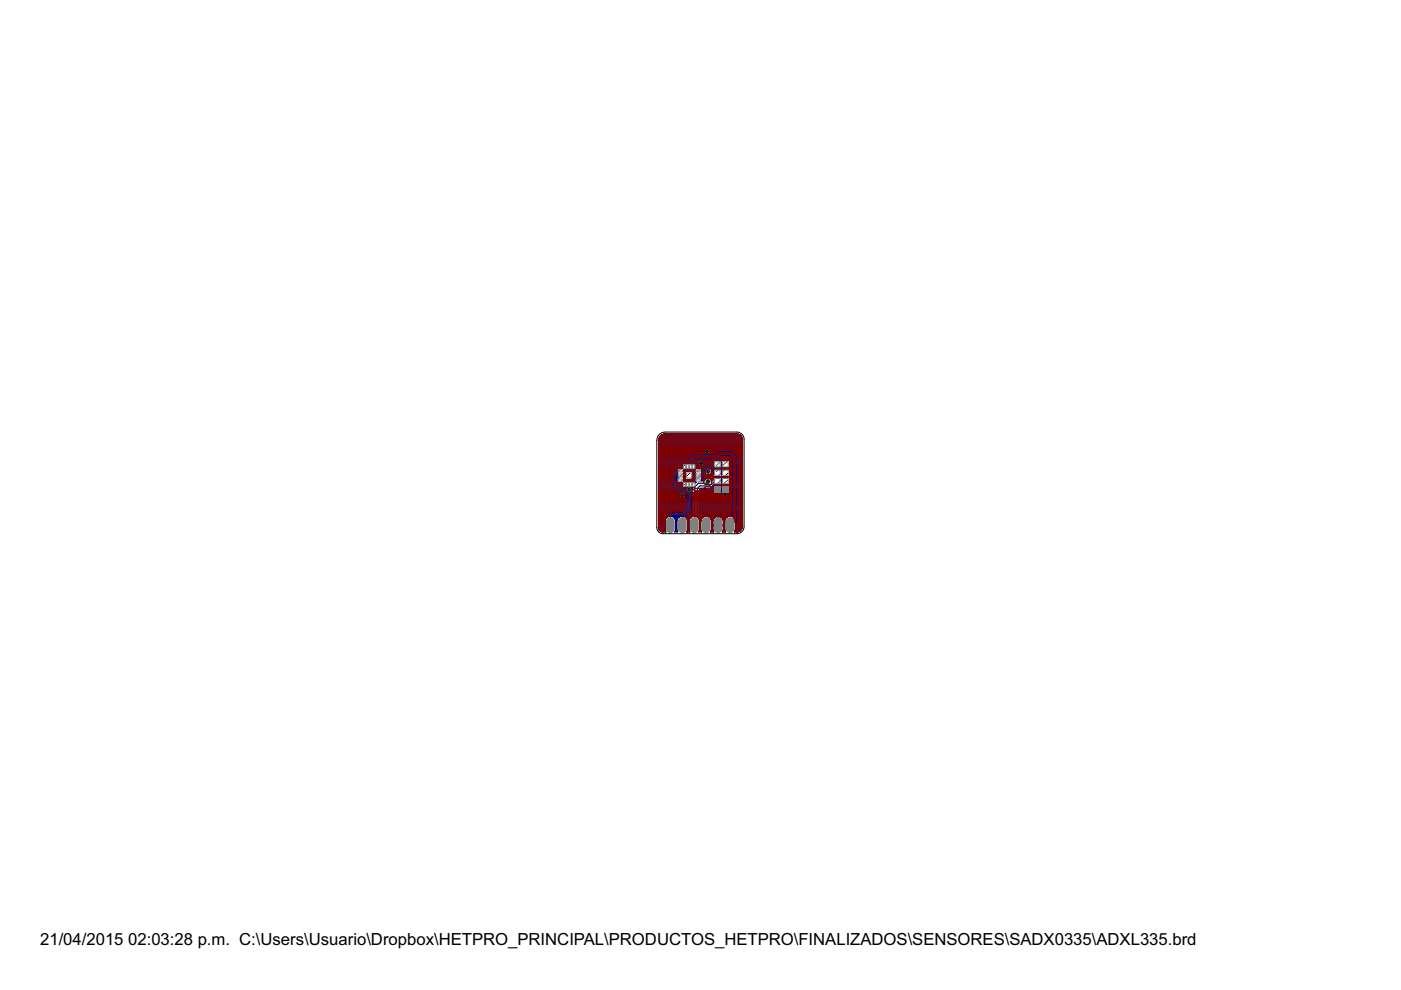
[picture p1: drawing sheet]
<svg xmlns="http://www.w3.org/2000/svg" width="297mm" height="210mm" viewBox="0 0 297 210" stroke-linecap="round" stroke-linejoin="round" font-family="sans-serif">
<defs><g id="words">
<g font-size="4">
<text x="8.5" y="200.4">21/04/2015</text>
<text x="27.2" y="200.4">02:03:28 p.m. C:\Users\Usuario\Dropbox\HETPRO_PRINCIPAL\PRODUCTOS_HETPRO\FINALIZADOS\SENSORES\SADX0335\ADXL335.brd</text>
</g>
</g></defs>
<g fill="none" stroke="#000080" stroke-width=".25">
<path d="M139.6 99.9h9.8M139.6 99.7h9.9M139.6 99.5h10M139.6 99.3h10.3M139.6 99.1h17.8M139.6 98.8h17.8M139.6 98.6h17.8M139.6 98.4h17.8M139.6 98.2h17.8M139.6 98h17.8M139.6 97.7h17.8M139.6 97.5h17.8"/>
<path d="M139.6 97.3h17.8M139.6 97.1h17.8M139.6 96.8h17.8M139.6 96.6h17.8M139.6 96.4h17.8M139.6 96.2h17.8M139.6 95.9h17.8M139.6 95.7h17.8M139.6 95.5h17.8M139.6 95.3h17.8M139.6 95.1h17.8M139.6 94.8h17.8"/>
<path d="M139.6 94.6h17.8M139.6 94.4h17.8M139.6 94.2h17.8M139.6 94h17.8M139.6 93.7h17.8M139.6 93.5h17.8M139.7 93.3h17.7M139.7 93.1h17.7M139.8 92.9h17.5M139.9 92.6l-.3 .8v18.5l.2 .5M139.9 92.6l.4-.4 .7-.2h15.3a1.19 1.19 0 0 1 1.1 1.1v18.5l-.2 .7-.3 .3M139.9 92.6h17.3"/>
<path d="M140.1 92.4h17M140.3 92.2h16.6M150.2 100v1l.7 .7v.8l-.5 .5h-2l-.5 .5v6l1.8 1.8M150.4 99.3h7M150.7 99.5h6.7M150.9 99.7h6.5M150.9 99.9h6.5M139.6 111.3h1.4M139.6 111.5h1.4M139.6 109.5h2.2M139.6 103.5h7.2M139.6 111.9h1.4"/>
<path d="M139.6 111.7h1.4M139.6 111h1.4M139.6 110.8h1.4M139.6 110.6h1.4M139.6 110.4h1.4M139.6 110.2h1.5M139.6 109.9h1.6M139.6 109.7h1.8M139.6 109.3h7.2M139.6 109h7.2M139.6 108.8h7.2M139.6 108.6h7.2"/>
<path d="M139.6 108.4h7.2M139.6 108.2h7.2M139.6 107.9h7.2M139.6 107.7h7.2M139.6 107.5h7.2M139.6 107.3h7.2M139.6 107h7.2M139.6 106.8h7.2M139.6 106.6h7.2M139.6 106.4h7.2M139.6 106.2h7.2M139.6 105.9h7.2"/>
<path d="M139.6 105.7h7.2M139.6 105.5h7.2M139.6 105.3h7.2M139.6 105.1h7.2M139.6 104.8h7.2M139.6 104.6h7.2M139.6 104.4h7.2M139.6 104.2h7.2M139.6 103.9h7.2M139.6 103.7h7.2M139.6 103.3h7.2M139.6 103.1h7.2"/>
<path d="M139.6 102.8h7.4M139.6 102.6h7.6M139.6 102.4h7.8M139.6 102.2h8.1M139.6 101.7h9.9M139.6 101.5h10.1M139.6 101.3h10.1M139.6 101h10M139.6 100.8h10M139.6 100.6h10M139.6 100.4h9.9M139.6 100.2h9.9"/>
<path d="M139.7 112.1h1.3M139.8 112.4h1.2M140 112.6h1.1M141 110.4v1.9l.2 .5a1.35 1.35 0 0 1-1.4-.4M141.1 109.9a1.17 1.17 0 0 1 1.2-.4 1.17 1.17 0 0 1 1 .9M141.1 109.9l-.1 .5M142.4 109.5h1.9M142.9 109.7h1M143.1 109.9h.6M143.2 112.6h.4M143.2 110.2h.4M143.2 112.4h.3"/>
<path d="M143.3 111.3h.2M143.3 111.5h.2M143.3 110.4v1.9l-.2 .5h.6l-.2-.5v-1.9M143.3 112.1h.2M143.3 111.9h.2M143.3 111.7h.2M143.3 111h.2M143.3 110.8h.2M143.3 110.6h.2M143.3 110.4h.2M143.7 109.9a1.18 1.18 0 0 1 1.9 0M143.7 109.9l-.2 .5"/>
<path d="M145 109.5h1.8M145.4 109.7h1.1M145.6 109.9h.6M145.6 109.9l.2 .5M145.7 112.6h.5M145.7 110.2h.4M145.8 112.4h.2M145.8 111.3h.2M145.8 111.5h.2M145.8 110.4v1.9l-.2 .5h.6l-.2-.5v-1.9M145.8 112.1h.2M145.8 111.9h.2"/>
<path d="M145.8 111.7h.2M145.8 111h.2M145.8 110.8h.2M145.8 110.6h.2M145.8 110.4h.2M146.1 103.8v.2M146.2 109.9l-.2 .5M147.9 101.9l-1.1 1.1v6.5l-.6 .4M148.4 109.3h9M148.4 109h9M148.4 108.8h9M148.4 108.6h9"/>
<path d="M148.4 108.4h9M148.4 108.2h9M148.4 107.9h9M148.4 107.7h9M148.4 107.5h9M148.4 107.3h9M148.4 107h9M148.4 106.8h9M148.4 106.6h9M148.4 106.4h9M148.4 106.2h9M148.4 105.9h9"/>
<path d="M148.4 105.7h9M148.4 105.5h9M148.4 105.3h9M148.4 105.1h9M148.4 104.8h9M148.4 104.6h9M148.4 104.4h9M148.4 104.2h9M148.4 103.9h9M148.4 103.7h9M148.6 109.5h.8M148.8 109.7h.2"/>
<path d="M149.5 100.4a.74 .74 0 0 1 .7-1.2 .74 .74 0 0 1 .6 1.2M149.5 100.4l.1 .8 .3 .2-.5 .5h-9.8M150 109.5h2M150.1 102.1l-.3 .3h-1.7l-.8 .8v8l-.1 .1M150.5 109.7h1M150.7 109.9h.6M150.7 100.6h6.7M150.7 100.8h6.7M150.7 112.6h.5M150.8 100.4l-.1 .4 .7 .7v1.2l-.8 .8M150.8 110.2h.4M150.8 100.4h6.6"/>
<path d="M150.9 111.3h2.7M150.9 110.4v1.9l-.2 .5h.6l-.2-.4M150.9 112.4h.2M150.9 112.1h.2M150.9 111.9h.2M150.9 111.7h.2M150.9 111h.2M150.9 110.8h.2M150.9 110.6h.2M150.9 110.4h.2M150.9 103.3h6.5M150.9 100.2h6.5"/>
<path d="M151 101h6.4M151.1 103.1h6.3M151.1 111.5v.9M151.2 101.3h6.2M151.2 110.2l-.1 1M151.3 102.8h6.1M151.4 101.5h6M151.4 101.9h6M151.4 102.6h6M151.4 102.4h6M151.4 102.2h6M151.4 101.7h6"/>
<path d="M152 109.5l-.5 .2-.3 .5M152.1 109.5v2h-1.2M152.1 109.5h-.1M152.1 109.5h.3M152.1 111h.3M152.1 110.8h.3M152.1 110.6h.3M152.1 110.4h.3M152.1 110.2h.3M152.1 109.9h.3M152.1 109.7h.3M152.4 109.5h.1"/>
<path d="M152.4 109.5v2h1.2M152.5 109.5l.5 .2M152.5 109.5h2M153 109.7h1.1M153 109.7l.3 .5M153.2 109.9h.6M153.3 112.6h.5M153.3 110.2l.1 1M153.3 110.2h.4M153.4 112.4h.2M153.4 110.4h.2M153.4 111.5v.9"/>
<path d="M153.4 112.1h.2M153.4 111.9h.2M153.4 111.7h.2M153.4 111h.2M153.4 110.8h.2M153.4 110.6h.2M153.6 110.4v1.9l.2 .5h-.6l.2-.4M153.7 104.8v.2M153.8 109.9a1.17 1.17 0 0 1 1.9 0M153.8 109.9l-.2 .5M155.1 109.5h2.3M155.5 109.7h1.9"/>
<path d="M155.7 109.9l.2 .5M155.7 109.9h1.7M155.8 112.6h1M155.8 110.2h1.6M155.9 112.4h1.2M155.9 111.3h1.5M155.9 111.5h1.5M155.9 110.4v1.9l-.2 .5 1.2-.2M155.9 112.1h1.3M155.9 111.9h1.4M155.9 111.7h1.5M155.9 111h1.5"/>
<path d="M155.9 110.8h1.5M155.9 110.6h1.5M155.9 110.4h1.5M157.4 103.5h-8.8l-.2 .2v5.6l.5 .5a1.15 1.15 0 0 1 2 .6"/>
</g>
<path d="M142.1 110.6v1.5" fill="none" stroke="#008000" stroke-width="1.5"/>
<circle cx="142.1" cy="111.3" r=".51" fill="#fff" stroke="#000" stroke-width=".21"/>
<path d="M144.7 110.6v1.5" fill="none" stroke="#008000" stroke-width="1.5"/>
<circle cx="144.7" cy="111.3" r=".51" fill="#fff" stroke="#000" stroke-width=".21"/>
<path d="M147.2 110.6v1.5" fill="none" stroke="#008000" stroke-width="1.5"/>
<circle cx="147.2" cy="111.3" r=".51" fill="#fff" stroke="#000" stroke-width=".21"/>
<path d="M149.7 110.6v1.5" fill="none" stroke="#008000" stroke-width="1.5"/>
<circle cx="149.7" cy="111.3" r=".51" fill="#fff" stroke="#000" stroke-width=".21"/>
<path d="M152.3 110.6v1.5" fill="none" stroke="#008000" stroke-width="1.5"/>
<circle cx="152.3" cy="111.3" r=".51" fill="#fff" stroke="#000" stroke-width=".21"/>
<path d="M154.8 110.6v1.5" fill="none" stroke="#008000" stroke-width="1.5"/>
<circle cx="154.8" cy="111.3" r=".51" fill="#fff" stroke="#000" stroke-width=".21"/>
<circle cx="146.1" cy="103.8" r=".36" fill="#008000" stroke="#008000" stroke-width=".21"/>
<circle cx="146.1" cy="103.8" r=".19" fill="#fff" stroke="#000" stroke-width=".21"/>
<circle cx="153.7" cy="104.8" r=".36" fill="#008000" stroke="#008000" stroke-width=".21"/>
<circle cx="153.7" cy="104.8" r=".19" fill="#fff" stroke="#000" stroke-width=".21"/>
<circle cx="149.9" cy="95.7" r=".36" fill="#008000" stroke="#008000" stroke-width=".21"/>
<circle cx="149.9" cy="95.7" r=".19" fill="#fff" stroke="#000" stroke-width=".21"/>
<circle cx="148.6" cy="98.2" r=".36" fill="#008000" stroke="#008000" stroke-width=".21"/>
<circle cx="148.6" cy="98.2" r=".19" fill="#fff" stroke="#000" stroke-width=".21"/>
<circle cx="144.6" cy="105" r=".36" fill="#008000" stroke="#008000" stroke-width=".21"/>
<circle cx="144.6" cy="105" r=".19" fill="#fff" stroke="#000" stroke-width=".21"/>
<circle cx="150.1" cy="102.1" r=".36" fill="#008000" stroke="#008000" stroke-width=".21"/>
<circle cx="150.1" cy="102.1" r=".19" fill="#fff" stroke="#000" stroke-width=".21"/>
<circle cx="150.2" cy="100" r=".36" fill="#008000" stroke="#008000" stroke-width=".21"/>
<circle cx="150.2" cy="100" r=".19" fill="#fff" stroke="#000" stroke-width=".21"/>
<g fill="#800000" stroke="#800000" stroke-width=".21">
<path d="M143.8 101h.8v.3h-.8z"/>
<path d="M143.8 101.6h.8v.4h-.8z"/>
<path d="M143.8 100.3h.8v.4h-.8z"/>
<path d="M143.8 99.7h.8v.3h-.8z"/>
<path d="M145 98.5h.3v.8h-.3z"/>
<path d="M145.6 98.5h.4v.8h-.4z"/>
<path d="M146.3 98.5h.3v.8h-.3z"/>
<path d="M146.9 98.5h.4v.8h-.4z"/>
<path d="M147.6 101.6h.8v.4h-.8z"/>
<path d="M147.6 101h.8v.3h-.8z"/>
<path d="M147.6 100.3h.8v.4h-.8z"/>
<path d="M147.6 99.7h.8v.3h-.8z"/>
<path d="M146.3 102.3h.3v.8h-.3z"/>
<path d="M146.9 102.3h.4v.8h-.4z"/>
<path d="M145.6 102.3h.4v.8h-.4z"/>
<path d="M145 102.3h.3v.8h-.3z"/>
<path d="M145.6 100.3h1v1h-1z"/>
<path d="M151.6 97.9h1.1v1.1h-1.1z"/>
<path d="M153.2 97.9h1.1v1.1h-1.1z"/>
<path d="M151.6 103.3h1.1v1h-1.1z"/>
<path d="M153.2 103.3h1.1v1h-1.1z"/>
<path d="M153.2 101.5h1.1v1h-1.1z"/>
<path d="M151.6 101.5h1.1v1h-1.1z"/>
<path d="M153.2 99.7h1.1v1h-1.1z"/>
<path d="M151.6 99.7h1.1v1h-1.1z"/>
</g>
<g fill="none" stroke="#800000" stroke-width=".25">
<path d="M139.6 99.7h3.8M139.6 96.8h6.4M139.6 99.5h3.9M139.6 99.1h5M139.6 98.8h5M139.6 98.6h5M139.6 98.4h5M139.6 98h5.7M139.6 97.7h5.9M139.6 97.5h6.1M139.6 97.3h6.1M139.6 97.1h6.2"/>
<path d="M139.6 96.6h6.6M139.6 96.4h6.8M139.6 96.2h11.9M139.6 95.9h12.1M139.6 95.7h12.3M139.6 95.5h12.6M139.6 95.3h17.8M139.6 95.1h17.8M139.6 94.8h17.8M139.6 94.6h17.8M139.6 94.4h17.8M139.6 94.2h17.8"/>
<path d="M139.6 94h17.8M139.6 93.7h17.8M139.6 93.5h17.8M139.7 93.3h17.7M139.7 93.1h17.7M139.8 92.9h17.5M139.9 92.6l-.3 .8v18.5l.2 .5M139.9 92.6l.4-.4 .7-.2h15.3a1.19 1.19 0 0 1 1.1 1.1v18.5l-.2 .7-.3 .3M139.9 92.6h17.3M140.1 92.4h17M140.3 92.2h16.6M143.2 100l-.6 .6v2.9l.8 .8h1.5l.5 .4v3l-.8 .7h-5"/>
<path d="M143.7 99.3l-.3 .2v.4h-3.8M144.8 98.1l-.2 .3v.9h-5M145 99.7h2.2v2.2h-2.2zM145 99.9h2.2M145.5 99.9l-.3 .3M145.8 97l.9-.8h4.7l.9-.7h2.8l1.2 1 .1 14-.5 .7v1.1l-.2 .5 1.2-.2M145.8 97l-.1 .6-.4 .5-5.7 .1M145.8 98.9v-.7l.2-.3 .5 .1v.9M146.8 99.9l.2 .3M147 98h4.2M147 97.7h4.2M147.4 98.1l.2 .3v.9h1.1"/>
<path d="M147.6 99.1h1.3M147.6 98.8h3.6M147.6 98.6h3.6M147.6 98.4h3.6M148 99.8h.8l.4-.3h2.1l.8 .7M149.4 100h.1M149.4 100l-.4 .4h-.2a1.6 1.6 0 0 0 .9 1M149.4 100l.1 .4M150.2 99.5v.5M151.2 98.2l-4.2-.1 .2-.5h4.1l-.1 .2v1.2h-2.2l-.4 .3M151.9 95.8h.1M151.9 99.3h.9"/>
<path d="M152.7 96.9l2-.1 .3 .4v12.3h-.4l-.8 .4M152.7 96.9v.1M152.7 97l.1 .6 .2 .1 .7-.1v.7h1v-.4l-.2-.3h-.6v7M152.7 97.1h2.2M152.8 97.5h2.2M152.8 97.3h2.2M152.8 99.3l.2 .2 .2-.2M152.8 99.3h.3M153.1 99.3l-.1-.1-.2 .1M153.1 99.3h.1M153.2 99.3h.5M153.7 99.7h.2"/>
<path d="M153.7 99.9h.2M153.7 98.2h.2M153.7 99.3h.2M153.7 99.5h.2M153.7 99.1h.2M153.7 98.8h.2M153.7 98.6h.2M153.7 98h.2M153.7 97.7h.2M153.8 98.4l-.1 6.4M153.9 99.3h.5M153.9 98.4h1.1"/>
<path d="M154.4 99.3l.2 .2M154.5 99.3h-.1M154.5 99.3h.5M154.7 99.5h.3M154.7 97.7h.3M154.7 99.1v-.5h-1v1.5h1l-.1-.6M154.7 99.1l-.2 .2M154.7 99.1h.3M154.7 99.7h.3M154.7 99.9h.3M154.7 98.2h.3M154.7 98.8h.3"/>
<path d="M154.7 98.6h.3M154.7 98h.3M155.2 95.5h2.2M155.5 95.7h1.9M155.7 95.9h1.7M156 96.2h1.4M156.2 96.4h1.2M156.4 96.6h1M156.4 99.7h1M156.4 99.9h1M156.4 96.8h1M156.4 98.2h1"/>
<path d="M156.4 99.3h1M156.4 99.5h1M156.4 99.1h1M156.4 98.8h1M156.4 98.6h1M156.4 98.4h1M156.4 98h1M156.4 97.7h1M156.4 97.5h1M156.4 97.3h1M156.4 97.1h1M139.6 101.9h3"/>
<path d="M139.6 101.7h3M139.6 103.5h3M139.6 103.3h3M139.6 109.5h2M139.6 111.5h1.4M139.6 111.3h1.4M139.6 103.7h3.3M139.6 104.6h5.6M139.6 111.9h1.4M139.6 111.7h1.4M139.6 111h1.4M139.6 110.8h1.4"/>
<path d="M139.6 110.6h1.4M139.6 110.4h1.4M139.6 110.2h1.5M139.6 109.9h1.6M139.6 109.7h1.8M139.6 109.3h2M139.6 109h2.2M139.6 108.8h2.4M139.6 108.6h2.6M139.6 108.2h5.3M139.6 107.9h5.5M139.6 107.7h5.7"/>
<path d="M139.6 107.5h5.8M139.6 107.3h5.8M139.6 107h5.8M139.6 106.8h5.8M139.6 106.6h5.8M139.6 106.4h5.8M139.6 106.2h5.8M139.6 105.9h5.8M139.6 105.7h5.8M139.6 105.5h5.8M139.6 105.3h5.8M139.6 105.1h5.8"/>
<path d="M139.6 104.8h5.8M139.6 104.4h5.4M139.6 104.2h3.7M139.6 103.9h3.5M139.6 103.1h3M139.6 102.8h3M139.6 102.6h3M139.6 102.4h3M139.6 102.2h3M139.6 101.5h3M139.6 101.3h3M139.6 101h3"/>
<path d="M139.6 100.8h3M139.6 100.6h3M139.6 100.4h3.2M139.6 100.2h3.4M139.7 112.1h1.3M139.8 112.4h1.2M140 112.6h1.1M141 110.4v1.9l.2 .5a1.35 1.35 0 0 1-1.4-.4M141.1 109.9l-.1 .5M142.1 111.3h.1M142.4 108.4l-.8 .7v.4l-.5 .4M143.6 102.3l1 .1v.9h-.8l-.2-.2z"/>
<path d="M143.6 103.1h1M143.6 102.8h1M143.6 102.6h1M143.6 102.4h1M144.2 100.5h-.8l-.3 .3v2.5l.5 .5h1.5l.8 .7v3.4l-1.1 1h-2.2l-.4 .4-.1 2M144.6 102.7h1.9M144.9 101.2l.2 .2 .1 1.9M145 100.8h.2M145 101.2h-.8M145 101.7h2.2M145 101.5h.3M145 101.3h.2"/>
<path d="M145 101h.2M145 100.6h.2M145 100.4h.2M145 100.2h.2M145.1 103.1l.5 .5h.3M145.1 102.7h.1M145.1 103.1h.1M145.1 102.8h.1M145.1 102.6h.1M145.1 102.4h.1M145.1 102.2h.1M145.2 100.2v1.3l.3 .2"/>
<path d="M145.4 101.9l.1 .1M145.5 102h.1M145.5 103.5h1.1l-.5 .6zM145.6 101.9l-.1 .1M145.6 109.7h.9M145.6 109.9h.6M145.6 109.9l.2 .5M145.7 112.6h.5M145.7 110.2h.4M145.8 103.7h.6M145.8 109.5h1.1M145.8 112.4h.2"/>
<path d="M145.8 101.9v1.6M145.8 110.4v1.9l-.2 .5h.6l-.2-.5v-1.9M145.8 103.3h.1M145.8 111.5h.2M145.8 111.3h.2M145.8 112.1h.2M145.8 111.9h.2M145.8 111.7h.2M145.8 111h.2M145.8 110.8h.2M145.8 110.6h.2M145.8 110.4h.2"/>
<path d="M145.8 103.1h.1M145.8 102.8h.1M145.8 102.6h.1M145.8 102.4h.1M145.8 102.2h.1M146 109.3h9M146 103.9h.2M146 101.9l.1 .1M146.1 102h.1M146.1 103.5h-.1M146.1 103.5h.1M146.2 101.9l-.1 .1"/>
<path d="M146.2 109.9a1.17 1.17 0 0 1 1.9 0M146.2 109.9l-.2 .5M146.2 109h8.8M146.4 108.8h8.6M146.5 101.9v1.6M146.5 103.4l-.4 .4-.3-.3M146.5 103.3h.1M146.5 103.1h.1M146.5 102.8h.1M146.5 102.6h.1M146.5 102.4h.1M146.5 102.2h.1"/>
<path d="M146.6 103.5h.1M146.7 101.9h.1M146.7 108.6h8.3M146.9 108.4h8.1M146.9 108.4l-1.4 1.4 .1 .1M146.9 108.2h8.1M146.9 107.9h8.1M146.9 107.7h8.1M146.9 107.5h8.1M146.9 107.3h8.1M146.9 107h8.1M146.9 106.8h8.1"/>
<path d="M146.9 106.6h8.1M146.9 106.4h8.1M146.9 106.2h8.1M146.9 105.9h8.1M146.9 105.7h8.1M146.9 105.5h8.1M146.9 105.3h8.1M146.9 105.1h8.1M146.9 104.8h8.1M147 104.6h6.1M147 101.5h.2M147 100.2v1.3l-.2 .2"/>
<path d="M147 101.3h.2M147 101h.2M147 100.8h.2M147 100.6h.2M147 100.4h.2M147 100.2h.2M147.1 102.7v.7l.2 .2M147.2 104.4h4M147.3 103.6h1.9l.3-.4h1.4l.6 .6h.6M147.3 103.6l-.9 .9v3.7l-1.7 1.7v1.4M147.4 104.2h3.8M147.5 109.5h1.9"/>
<path d="M147.9 109.7h1.1M148 101.2h.7l.5 .4v.8l.3 .3h1.4l.6-.7h.6M148.1 109.9l.2 .5M148.1 109.9h.7M148.2 112.6h.5M148.2 110.2h.5M148.3 110.4v1.9l-.2 .5h.7l-.2-.5v-1.9M148.3 111.5h.3M148.3 111.3h.3M148.3 112.4h.3M148.3 112.1h.3M148.3 111.9h.3"/>
<path d="M148.3 111.7h.3M148.3 111h.3M148.3 110.8h.3M148.3 110.6h.3M148.3 110.4h.3M148.8 109.9a1.16 1.16 0 0 1 1.1-.4 1.16 1.16 0 0 1 1 .9M148.8 109.9l-.2 .5M148.8 100.6h1M148.8 100.4h.7M149.1 100.8h2.1M149.2 100.2h.3M149.3 101h2"/>
<path d="M149.5 100.4a.73 .73 0 0 0 1.3 0M149.5 103.9h1.4M149.5 101.3h1.7M149.7 101.4v.1M150 109.5h2M150.1 102.1v.5l-.1 .1M150.5 109.7h1M150.5 100.6h.7M150.5 101.5h.7M150.7 109.9h.6M150.7 101.7h.4M150.7 112.6h.5"/>
<path d="M150.8 100.4l.1-.4h.2l.1 .9 .2 .2h1.4l.2-.1 .7 .1M150.8 110.2h.4M150.8 100.4h.4M150.8 101.9h.1M150.9 110.4v1.9l-.2 .5h.6l-.2-.4M150.9 111.3h2.7M150.9 112.4h.2M150.9 112.1h.2M150.9 111.9h.2M150.9 111.7h.2M150.9 111h.2M150.9 110.8h.2"/>
<path d="M150.9 110.6h.2M150.9 110.4h.2M150.9 100.2h.3M151 101.8v.1M151.1 111.5v.9M151.2 110.2l-.1 1M151.4 104.6l-.7-.9h-.9l-.4 .4h-1.9l-.6 .6v3.7M151.4 102.9h1.4M152 109.5l-.5 .2-.3 .5M152.1 109.5h.3M152.1 109.5v2h-1.2M152.1 109.5h-.1"/>
<path d="M152.1 111h.3M152.1 110.8h.3M152.1 110.6h.3M152.1 110.4h.3M152.1 110.2h.3M152.1 109.9h.3M152.1 109.7h.3M152.4 109.5v2h1.2M152.4 109.5h.1M152.5 109.5l.5 .2M152.5 109.5h2M152.8 102.9l.2 .1 .2-.1"/>
<path d="M152.8 102.8h.3M152.8 101h.3M153 109.7h1.1M153 109.7l.3 .5M153.1 104.6h1.4M153.1 104.6l-.1-.1-.2 .1M153.1 102.8l-.1-.1-.2 .2M153.1 102.8l.1 .1M153.2 109.9h.6M153.2 102.9h.5M153.3 112.6h.5M153.3 110.2l.1 1"/>
<path d="M153.3 110.2h.4M153.4 112.4h.2M153.4 110.4h.2M153.4 111.5v.9M153.4 112.1h.2M153.4 111.9h.2M153.4 111.7h.2M153.4 111h.2M153.4 110.8h.2M153.4 110.6h.2M153.6 110.4v1.9l.2 .5h-.6l.2-.4M153.7 101.1l-.7 .2-.2-.2h-1.4l-.2 .2v.4l-.4 .3a.73 .73 0 0 0-1.1-.5"/>
<path d="M153.7 101.7h.2M153.7 103.5h.2M153.7 103.3h.2M153.7 104.4h.2M153.7 104.2h.2M153.7 103.9h.2M153.7 103.1h.2M153.7 102.8h.2M153.7 102.6h.2M153.7 102.4h.2M153.7 102.2h.2M153.7 101.5h.2"/>
<path d="M153.7 101.3h.2M153.7 101h.2M153.7 100.8h.2M153.7 100.6h.2M153.7 100.4h.2M153.8 109.9l-.2 .5M153.9 101.1l.7-.1 .1-.6h-1v1.5h1l-.1-.7-.7-.1M153.9 101.9h1.1M153.9 103.7h1.1M153.9 102.9h.5M153.9 100.2h1.1M154.4 102.9l.2 .1"/>
<path d="M154.5 104.6l.2-.2v-.5h-1v.7M154.5 102.8l-.1 .1M154.5 104.6h.5M154.5 102.8h.5M154.5 101h.5M154.6 103l.1 .2M154.7 103.1h.3M154.7 101.3h.3M154.7 102.6v-.5h-1v1.6h1v-.5M154.7 102.6l-.2 .2M154.7 104.4h.3M154.7 102.6h.3"/>
<path d="M154.7 100.8h.3M154.7 101.7h.3M154.7 103.5h.3M154.7 103.3h.3M154.7 104.2h.3M154.7 103.9h.3M154.7 102.4h.3M154.7 102.2h.3M154.7 101.5h.3M154.7 100.6h.3M154.7 100.4h.3M154.9 111.3h-.1"/>
<path d="M155.8 112.6h1M155.9 112.4h1.2M155.9 111.5h1.5M155.9 111.3h1.5M155.9 112.1h1.3M155.9 111.9h1.4M155.9 111.7h1.5M156.1 111h1.3M156.3 110.8h1.1M156.4 110.6h1M156.4 101.9h1M156.4 101.7h1"/>
<path d="M156.4 108.4h1M156.4 103.5h1M156.4 103.3h1M156.4 109.5h1M156.4 103.7h1M156.4 104.6h1M156.4 110.4h1M156.4 110.2h1M156.4 109.9h1M156.4 109.7h1M156.4 109.3h1M156.4 109h1"/>
<path d="M156.4 108.8h1M156.4 108.6h1M156.4 108.2h1M156.4 107.9h1M156.4 107.7h1M156.4 107.5h1M156.4 107.3h1M156.4 107h1M156.4 106.8h1M156.4 106.6h1M156.4 106.4h1M156.4 106.2h1"/>
<path d="M156.4 105.9h1M156.4 105.7h1M156.4 105.5h1M156.4 105.3h1M156.4 105.1h1M156.4 104.8h1M156.4 104.4h1M156.4 104.2h1M156.4 103.9h1M156.4 103.1h1M156.4 102.8h1M156.4 102.6h1"/>
<path d="M156.4 102.4h1M156.4 102.2h1M156.4 101.5h1M156.4 101.3h1M156.4 101h1M156.4 100.8h1M156.4 100.6h1M156.4 100.4h1M156.4 100.2h1"/>
</g>
<path d="M151.7 96.9l.7-.7h2.6l.7 .7v13.5l-.8 .9M151.7 96.9h-4.8l-.5 .5v.5M151.7 96.9l.4 .4v1.1" fill="none" stroke="#800000" stroke-width=".61"/>
<path d="M142.1 110.6v1.5" fill="none" stroke="#008000" stroke-width="1.5"/>
<circle cx="142.1" cy="111.3" r=".51" fill="#fff" stroke="#000" stroke-width=".21"/>
<path d="M144.7 110.6v1.5" fill="none" stroke="#008000" stroke-width="1.5"/>
<circle cx="144.7" cy="111.3" r=".51" fill="#fff" stroke="#000" stroke-width=".21"/>
<path d="M147.2 110.6v1.5" fill="none" stroke="#008000" stroke-width="1.5"/>
<circle cx="147.2" cy="111.3" r=".51" fill="#fff" stroke="#000" stroke-width=".21"/>
<path d="M149.7 110.6v1.5" fill="none" stroke="#008000" stroke-width="1.5"/>
<circle cx="149.7" cy="111.3" r=".51" fill="#fff" stroke="#000" stroke-width=".21"/>
<path d="M152.3 110.6v1.5" fill="none" stroke="#008000" stroke-width="1.5"/>
<circle cx="152.3" cy="111.3" r=".51" fill="#fff" stroke="#000" stroke-width=".21"/>
<path d="M154.8 110.6v1.5" fill="none" stroke="#008000" stroke-width="1.5"/>
<circle cx="154.8" cy="111.3" r=".51" fill="#fff" stroke="#000" stroke-width=".21"/>
<circle cx="146.1" cy="103.8" r=".36" fill="#008000" stroke="#008000" stroke-width=".21"/>
<circle cx="146.1" cy="103.8" r=".19" fill="#fff" stroke="#000" stroke-width=".21"/>
<circle cx="153.7" cy="104.8" r=".36" fill="#008000" stroke="#008000" stroke-width=".21"/>
<circle cx="153.7" cy="104.8" r=".19" fill="#fff" stroke="#000" stroke-width=".21"/>
<circle cx="149.9" cy="95.7" r=".36" fill="#008000" stroke="#008000" stroke-width=".21"/>
<circle cx="149.9" cy="95.7" r=".19" fill="#fff" stroke="#000" stroke-width=".21"/>
<circle cx="148.6" cy="98.2" r=".36" fill="#008000" stroke="#008000" stroke-width=".21"/>
<circle cx="148.6" cy="98.2" r=".19" fill="#fff" stroke="#000" stroke-width=".21"/>
<circle cx="144.6" cy="105" r=".36" fill="#008000" stroke="#008000" stroke-width=".21"/>
<circle cx="144.6" cy="105" r=".19" fill="#fff" stroke="#000" stroke-width=".21"/>
<circle cx="150.1" cy="102.1" r=".36" fill="#008000" stroke="#008000" stroke-width=".21"/>
<circle cx="150.1" cy="102.1" r=".19" fill="#fff" stroke="#000" stroke-width=".21"/>
<circle cx="150.2" cy="100" r=".36" fill="#008000" stroke="#008000" stroke-width=".21"/>
<circle cx="150.2" cy="100" r=".19" fill="#fff" stroke="#000" stroke-width=".21"/>
<g fill="#808080" stroke="#808080" stroke-width=".21">
<path d="M143.8 100.9h.9v.5h-.9z"/>
<path d="M143.8 101.6h.9v.4h-.9z"/>
<path d="M143.8 100.3h.9v.4h-.9z"/>
<path d="M143.8 99.6h.9v.5h-.9z"/>
<path d="M144.9 98.5h.5v.9h-.5z"/>
<path d="M145.6 98.5h.4v.9h-.4z"/>
<path d="M146.2 98.5h.5v.9h-.5z"/>
<path d="M146.9 98.5h.4v.9h-.4z"/>
<path d="M147.6 101.6h.9v.4h-.9z"/>
<path d="M147.6 100.9h.9v.5h-.9z"/>
<path d="M147.6 100.3h.9v.4h-.9z"/>
<path d="M147.6 99.6h.9v.5h-.9z"/>
<path d="M146.2 102.3h.5v.9h-.5z"/>
<path d="M146.9 102.3h.4v.9h-.4z"/>
<path d="M145.6 102.3h.4v.9h-.4z"/>
<path d="M144.9 102.3h.5v.9h-.5z"/>
<path d="M145.6 100.3h1.1v1.1h-1.1z"/>
<path d="M151.5 97.9h1.2v1.1h-1.2z"/>
<path d="M153.2 97.9h1.2v1.1h-1.2z"/>
<path d="M151.5 103.2h1.2v1.1h-1.2z"/>
<path d="M153.2 103.2h1.2v1.1h-1.2z"/>
<path d="M153.2 101.5h1.2v1.1h-1.2z"/>
<path d="M151.5 101.5h1.2v1.1h-1.2z"/>
<path d="M153.2 99.7h1.2v1.1h-1.2z"/>
<path d="M151.5 99.7h1.2v1.1h-1.2z"/>
<path d="M141.5 110.1a.82 .82 0 0 1 .8-.3 .82 .82 0 0 1 .6 .7v1.7a.82 .82 0 0 1-.8 .7 .82 .82 0 0 1-.8-.7v-1.7z"/>
<path d="M144 110.1a.82 .82 0 0 1 .9-.3 .82 .82 0 0 1 .6 .7v1.7a.82 .82 0 0 1-.8 .7 .82 .82 0 0 1-.9-.7v-1.7z"/>
<path d="M146.6 110.1a.82 .82 0 0 1 .8-.3 .82 .82 0 0 1 .6 .7v1.7a.82 .82 0 0 1-.8 .7 .82 .82 0 0 1-.8-.7v-1.7z"/>
<path d="M149.1 110.1a.82 .82 0 0 1 .8-.3 .82 .82 0 0 1 .6 .7v1.7a.82 .82 0 0 1-.8 .7 .82 .82 0 0 1-.8-.7v-1.7z"/>
<path d="M151.6 110.1a.82 .82 0 0 1 .9-.3 .82 .82 0 0 1 .6 .7v1.7a.82 .82 0 0 1-.8 .7 .82 .82 0 0 1-.9-.7v-1.7z"/>
<path d="M154.2 110.1a.82 .82 0 0 1 .8-.3 .82 .82 0 0 1 .6 .7v1.7a.82 .82 0 0 1-.8 .7 .82 .82 0 0 1-.8-.7v-1.7z"/>
</g>
<path d="M139.8 92.1l.6-.4 .6-.1h15.3l.6 .2 .5 .4 .4 .9v18.5l-.2 .7-.4 .5-.9 .4h-15.8l-.5-.2-.5-.3-.2-.8v-18.5l.1-.7z" fill="none" stroke="#000" stroke-width=".21"/>
<use href="#words"/>
</svg>
